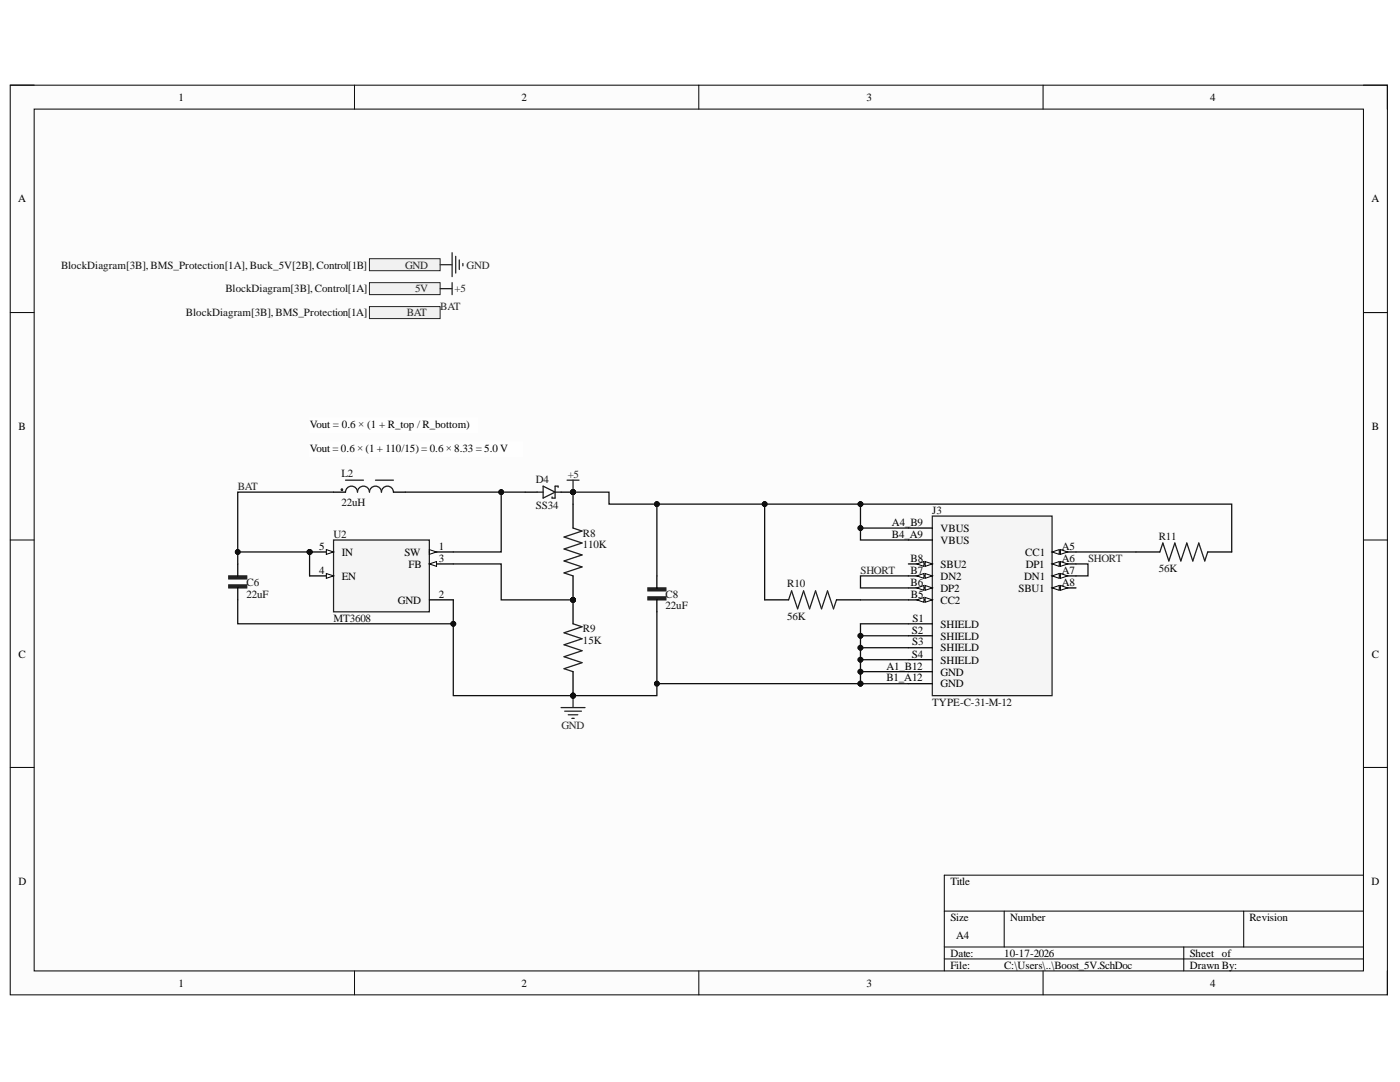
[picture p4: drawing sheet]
<svg xmlns="http://www.w3.org/2000/svg" width="279mm" height="216mm" viewBox="0 0 279 216" stroke-linecap="round" stroke-linejoin="round" font-family="sans-serif">
<defs><g id="words">
<g font-size="2.2">
<text x="35.6" y="20.1">1</text>
<text x="104.1" y="20.1">2</text>
<text x="172.9" y="20.1">3</text>
<text x="241.5" y="20.1">4</text>
<text x="3.6" y="40.4">A</text>
<text x="273.7" y="40.4">A</text>
<text x="3.7" y="85.8">B</text>
<text x="61.8" y="85.4">Vout = 0.6 × (1 + R_top / R_bottom)</text>
<text x="273.8" y="85.8">B</text>
<text x="61.8" y="90.1">Vout = 0.6 × (1 + 110/15) = 0.6 × 8.33 = 5.0 V</text>
<text x="178" y="105">A4_B9</text>
<text x="178" y="107.3">B4_A9</text>
<text x="187.7" y="106.1">VBUS</text>
<text x="63.7" y="109.7">5</text>
<text x="68.2" y="110.9">IN</text>
<text x="80.8" y="110.9">SW</text>
<text x="81.5" y="113.3">FB</text>
<text x="87.6" y="109.7">1</text>
<text x="87.6" y="112.1">3</text>
<text x="181.7" y="112.1">B8</text>
<text x="187.7" y="108.5">VBUS</text>
<text x="187.7" y="113.3">SBU2</text>
<text x="204.6" y="110.9">CC1</text>
<text x="204.7" y="113.3">DP1</text>
<text x="211.9" y="109.7">A5</text>
<text x="211.9" y="112.1">A6</text>
<text x="63.7" y="114.5">4</text>
<text x="68.2" y="115.7">EN</text>
<text x="87.6" y="119.2">2</text>
<text x="181.7" y="114.5">B7</text>
<text x="181.7" y="116.9">B6</text>
<text x="181.8" y="119.2">B5</text>
<text x="187.7" y="115.7">DN2</text>
<text x="187.7" y="118.1">DP2</text>
<text x="203.3" y="118.1">SBU1</text>
<text x="204.4" y="115.7">DN1</text>
<text x="211.9" y="114.5">A7</text>
<text x="211.9" y="116.9">A8</text>
<text x="79.4" y="120.4">GND</text>
<text x="182.1" y="124.1">S1</text>
<text x="187.7" y="120.4">CC2</text>
<text x="187.7" y="125.2">SHIELD</text>
<text x="3.7" y="131.2">C</text>
<text x="182" y="126.4">S2</text>
<text x="182" y="131.2">S4</text>
<text x="182" y="128.8">S3</text>
<text x="187.7" y="127.6">SHIELD</text>
<text x="187.7" y="130">SHIELD</text>
<text x="273.8" y="131.2">C</text>
<text x="176.9" y="133.6">A1_B12</text>
<text x="176.9" y="136">B1_A12</text>
<text x="187.7" y="132.4">SHIELD</text>
<text x="187.7" y="134.8">GND</text>
<text x="187.7" y="137.2">GND</text>
<text x="3.7" y="176.6">D</text>
<text x="189.7" y="176.6">Title</text>
<text x="273.7" y="176.6">D</text>
<text x="189.7" y="183.7">Size</text>
<text x="201.6" y="183.7">Number</text>
<text x="249.4" y="183.7">Revision</text>
<text x="189.7" y="190.9">Date:</text>
<text x="190.8" y="187.4">A4</text>
<text x="200.4" y="190.9">10-17-2026</text>
<text x="237.4" y="190.9">Sheet of</text>
<text x="35.6" y="196.9">1</text>
<text x="104.1" y="196.9">2</text>
<text x="172.9" y="196.9">3</text>
<text x="189.7" y="193.3">File:</text>
<text x="200.4" y="193.3">C:\Users\..\Boost_5V.SchDoc</text>
<text x="237.4" y="193.3">Drawn By:</text>
<text x="241.5" y="196.9">4</text>
</g>
<g font-size="2.2" fill="#0e0e0e">
<text x="12.2" y="53.6">BlockDiagram[3B], BMS_Protection[1A], Buck_5V[2B], Control[1B]</text>
<text x="45" y="58.3">BlockDiagram[3B], Control[1A]</text>
<text x="37.1" y="63.1">BlockDiagram[3B], BMS_Protection[1A]</text>
<text x="68.2" y="95.2">L2</text>
<text x="68.2" y="100.9">22uH</text>
<text x="107" y="96.3">D4</text>
<text x="107" y="101.6">SS34</text>
<text x="66.5" y="107.3">U2</text>
<text x="116.3" y="107.1">R8</text>
<text x="186" y="102.5">J3</text>
<text x="231.3" y="107.7">R11</text>
<text x="116.3" y="109.4">110K</text>
<text x="49.2" y="116.9">C6</text>
<text x="49.2" y="119.2">22uF</text>
<text x="132.8" y="119.2">C8</text>
<text x="157.1" y="117.2">R10</text>
<text x="231.3" y="114.1">56K</text>
<text x="66.5" y="124.1">MT3608</text>
<text x="132.8" y="121.6">22uF</text>
<text x="157.1" y="123.6">56K</text>
<text x="116.3" y="126.2">R9</text>
<text x="116.3" y="128.5">15K</text>
<text x="186" y="140.8">TYPE-C-31-M-12</text>
</g>
<g font-size="2.2" fill="#262626">
<text x="80.8" y="53.6">GND</text>
<text x="93.1" y="53.6">GND</text>
<text x="82.9" y="58.3">5V</text>
<text x="90.7" y="58.3">+5</text>
<text x="81.2" y="63.1">BAT</text>
<text x="87.9" y="62">BAT</text>
<text x="113.3" y="95.4">+5</text>
<text x="47.4" y="97.8">BAT</text>
<text x="217.1" y="112.1">SHORT</text>
<text x="171.7" y="114.5">SHORT</text>
<text x="112" y="145.5">GND</text>
</g>
</g></defs>
<path d="M2 17h274.9v181.5h-274.9z" fill-rule="evenodd" fill="#fcfcfc"/>
<path d="M2 17h274.9v181.5h-274.9z" fill="none" stroke="#000" stroke-width=".2"/>
<path d="M6.8 21.8h265.3v171.9h-265.3z" fill-rule="evenodd" fill="#fcfcfc"/>
<g fill="none" stroke="#000" stroke-width=".2">
<path d="M2 17h4.8M70.7 17v4.8M139.5 17v4.8M208.2 17v4.8M272.1 17h4.8v4.8M6.8 21.8h265.3v171.9h-265.3zM2 62.4h4.8M272.1 62.4h4.8M2 107.8h4.8M272.1 107.8h4.8M2 153.1h4.8M272.1 153.1h4.8"/>
<path d="M272.1 174.6h-83.6v19.1M70.8 193.7v4.8M139.5 193.7v4.8M188.5 181.8h83.6M188.5 189h83.6M188.5 191.4h83.6M200.4 181.8v7.2M208.2 193.7v4.8M236.3 189v4.7M248.2 181.8v7.2M276.9 193.7v4.8"/>
</g>
<path d="M61.8 83.4h33.5v2.9h-33.5z" fill-rule="evenodd" fill="#fefefe"/>
<path d="M61.8 83.4h33.5v2.9h-33.5z" fill="none" stroke="#fefefe" stroke-width=".2"/>
<path d="M61.8 88.2h42.6v2.8h-42.6z" fill-rule="evenodd" fill="#fefefe"/>
<path d="M61.8 88.2h42.6v2.8h-42.6z" fill="none" stroke="#fefefe" stroke-width=".2"/>
<circle cx="61.8" cy="110.1" r=".48" fill="#0e0e0e"/>
<circle cx="61.8" cy="110.1" r=".48" fill="none" stroke="#0e0e0e" stroke-width=".2"/>
<path d="M66.6 107.8h19.1v14.3h-19.1z" fill-rule="evenodd" fill="#f5f5f5"/>
<path d="M66.6 107.8h19.1v14.3h-19.1z" fill="none" stroke="#262626" stroke-width=".25"/>
<path d="M61.8 110.1h4.8" fill="none" stroke="#000" stroke-width=".25"/>
<path d="M65.1 109.7l1.5 .4-1.5 .5z" fill="#fbfbfb"/>
<path d="M65.1 109.7l1.5 .4-1.5 .5z" fill="none" stroke="#000" stroke-width=".2"/>
<circle cx="61.8" cy="110.1" r=".48" fill="#0e0e0e"/>
<circle cx="61.8" cy="110.1" r=".48" fill="none" stroke="#0e0e0e" stroke-width=".2"/>
<path d="M61.8 114.9h4.8" fill="none" stroke="#000" stroke-width=".25"/>
<path d="M65.1 114.4l1.5 .5-1.5 .5z" fill="#fbfbfb"/>
<path d="M65.1 114.4l1.5 .5-1.5 .5z" fill="none" stroke="#000" stroke-width=".2"/>
<path d="M85.7 110.1h4.8" fill="none" stroke="#000" stroke-width=".25"/>
<path d="M85.7 109.7l1.4 .4-1.4 .5z" fill="#fbfbfb"/>
<path d="M85.7 109.7l1.4 .4-1.4 .5z" fill="none" stroke="#000" stroke-width=".2"/>
<path d="M85.7 112.5h4.8" fill="none" stroke="#000" stroke-width=".25"/>
<path d="M85.7 112.5l1.4-.4v.9z" fill="#fbfbfb"/>
<path d="M85.7 112.5l1.4-.4v.9z" fill="none" stroke="#000" stroke-width=".2"/>
<path d="M85.7 119.7h4.8" fill="none" stroke="#000" stroke-width=".25"/>
<path d="M45.7 116.7h3.5v.6h-3.5z" fill-rule="evenodd" fill="#1c1c1c"/>
<path d="M45.7 116.7h3.5v.6h-3.5z" fill="none" stroke="#1c1c1c" stroke-width=".25"/>
<path d="M45.7 114.9h3.5v.6h-3.5z" fill-rule="evenodd" fill="#1c1c1c"/>
<g fill="none" stroke="#1c1c1c" stroke-width=".25">
<path d="M69 98.2a1.19 1.19 0 0 1 1.1-1.2 1.19 1.19 0 0 1 1.2 1.2 1.19 1.19 0 0 1 1.2-1.2 1.19 1.19 0 0 1 1.2 1.2 1.2 1.2 0 0 1 1.2-1.2 1.2 1.2 0 0 1 1.2 1.2 1.19 1.19 0 0 1 1.2-1.2 1.19 1.19 0 0 1 1.2 1.2M69 95.8h3.5M74.9 95.8h3.6M45.7 114.9h3.5v.6h-3.5z"/>
<circle cx="68.2" cy="97.7" r=".12"/>
</g>
<path d="M66.6 98.2h2.4M78.5 98.2h2.4M47.4 112.5v2.4M47.4 117.3v2.4" fill="none" stroke="#000" stroke-width=".25"/>
<circle cx="114.4" cy="98.2" r=".48" fill="#0e0e0e"/>
<circle cx="114.4" cy="98.2" r=".48" fill="none" stroke="#0e0e0e" stroke-width=".2"/>
<path d="M107.2 98.2h1.2M108.4 97l2.4 1.2-2.4 1.2zM110.8 98.2h1.2M111.4 97.2v-.2h-.6v2.4h-.6v-.2" fill="none" stroke="#1c1c1c" stroke-width=".25"/>
<path d="M104.8 98.2h2.4M112 98.2h2.4" fill="none" stroke="#000" stroke-width=".25"/>
<circle cx="114.4" cy="98.2" r=".48" fill="#0e0e0e"/>
<circle cx="114.4" cy="98.2" r=".48" fill="none" stroke="#0e0e0e" stroke-width=".2"/>
<circle cx="114.4" cy="119.7" r=".48" fill="#0e0e0e"/>
<circle cx="114.4" cy="119.7" r=".48" fill="none" stroke="#0e0e0e" stroke-width=".2"/>
<path d="M114.4 105.4l1.8 .6-3.6 1.2 3.6 1.2-3.6 1.1 3.6 1.2-3.6 1.2 3.6 1.2-3.6 1.2 1.8 .6" fill="none" stroke="#1c1c1c" stroke-width=".25"/>
<path d="M114.4 114.9v4.8" fill="none" stroke="#000" stroke-width=".25"/>
<circle cx="114.4" cy="119.7" r=".48" fill="#0e0e0e"/>
<circle cx="114.4" cy="119.7" r=".48" fill="none" stroke="#0e0e0e" stroke-width=".2"/>
<path d="M114.4 100.6v4.8" fill="none" stroke="#000" stroke-width=".25"/>
<circle cx="114.4" cy="119.7" r=".48" fill="#0e0e0e"/>
<circle cx="114.4" cy="119.7" r=".48" fill="none" stroke="#0e0e0e" stroke-width=".2"/>
<circle cx="114.4" cy="138.8" r=".48" fill="#0e0e0e"/>
<circle cx="114.4" cy="138.8" r=".48" fill="none" stroke="#0e0e0e" stroke-width=".2"/>
<path d="M114.4 124.5l1.8 .6-3.6 1.2 3.6 1.2-3.6 1.2 3.6 1.1-3.6 1.2 3.6 1.2-3.6 1.2 1.8 .6" fill="none" stroke="#1c1c1c" stroke-width=".25"/>
<path d="M114.4 119.7v4.8" fill="none" stroke="#000" stroke-width=".25"/>
<circle cx="114.4" cy="119.7" r=".48" fill="#0e0e0e"/>
<circle cx="114.4" cy="119.7" r=".48" fill="none" stroke="#0e0e0e" stroke-width=".2"/>
<path d="M114.4 134v4.8" fill="none" stroke="#000" stroke-width=".25"/>
<circle cx="114.4" cy="138.8" r=".48" fill="#0e0e0e"/>
<circle cx="114.4" cy="138.8" r=".48" fill="none" stroke="#0e0e0e" stroke-width=".2"/>
<path d="M113.2 95.8h2.4M114.4 95.8v2.4" fill="none" stroke="#262626" stroke-width=".25"/>
<circle cx="114.4" cy="98.2" r=".48" fill="#0e0e0e"/>
<circle cx="114.4" cy="98.2" r=".48" fill="none" stroke="#0e0e0e" stroke-width=".2"/>
<path d="M73.7 56.4h14.1v2.4h-14.1z" fill-rule="evenodd" fill="#f0f0f0"/>
<path d="M73.7 56.4h14.1v2.4h-14.1z" fill="none" stroke="#262626" stroke-width=".2"/>
<path d="M87.8 57.6h2.4M90.2 56.4v2.4" fill="none" stroke="#262626" stroke-width=".25"/>
<path d="M129.3 119.1h3.6v.6h-3.6z" fill-rule="evenodd" fill="#1c1c1c"/>
<path d="M129.3 119.1h3.6v.6h-3.6z" fill="none" stroke="#1c1c1c" stroke-width=".25"/>
<path d="M129.3 117.3h3.6v.6h-3.6z" fill-rule="evenodd" fill="#1c1c1c"/>
<path d="M129.3 117.3h3.6v.6h-3.6z" fill="none" stroke="#1c1c1c" stroke-width=".25"/>
<path d="M131.1 114.9v2.4M131.1 119.7v2.4" fill="none" stroke="#000" stroke-width=".25"/>
<path d="M186.1 103h23.9v35.8h-23.9z" fill-rule="evenodd" fill="#f5f5f5"/>
<path d="M186.1 103h23.9v35.8h-23.9z" fill="none" stroke="#262626" stroke-width=".25"/>
<path d="M210 110.1h4.7" fill="none" stroke="#000" stroke-width=".25"/>
<path d="M210 110.1l1.4-.4v.9z" fill="#fbfbfb"/>
<path d="M210 110.1l1.4-.4v.9z" fill="none" stroke="#000" stroke-width=".2"/>
<path d="M211.6 109.7l1.5 .4-1.5 .5z" fill="#fbfbfb"/>
<path d="M211.6 109.7l1.5 .4-1.5 .5z" fill="none" stroke="#000" stroke-width=".2"/>
<path d="M210 112.5h4.7" fill="none" stroke="#000" stroke-width=".25"/>
<path d="M210 112.5l1.4-.4v.9z" fill="#fbfbfb"/>
<path d="M210 112.5l1.4-.4v.9z" fill="none" stroke="#000" stroke-width=".2"/>
<path d="M211.6 112.1l1.5 .4-1.5 .5z" fill="#fbfbfb"/>
<path d="M211.6 112.1l1.5 .4-1.5 .5z" fill="none" stroke="#000" stroke-width=".2"/>
<path d="M210 114.9h4.7" fill="none" stroke="#000" stroke-width=".25"/>
<path d="M210 114.9l1.4-.5v1z" fill="#fbfbfb"/>
<path d="M210 114.9l1.4-.5v1z" fill="none" stroke="#000" stroke-width=".2"/>
<path d="M211.6 114.4l1.5 .5-1.5 .5z" fill="#fbfbfb"/>
<path d="M211.6 114.4l1.5 .5-1.5 .5z" fill="none" stroke="#000" stroke-width=".2"/>
<path d="M210 117.3h4.7" fill="none" stroke="#000" stroke-width=".25"/>
<path d="M210 117.3l1.4-.5v1z" fill="#fbfbfb"/>
<path d="M210 117.3l1.4-.5v1z" fill="none" stroke="#000" stroke-width=".2"/>
<path d="M211.6 116.8l1.5 .5-1.5 .5z" fill="#fbfbfb"/>
<path d="M211.6 116.8l1.5 .5-1.5 .5z" fill="none" stroke="#000" stroke-width=".2"/>
<path d="M181.3 105.4h4.8M181.3 107.8h4.8M181.3 112.5h4.8" fill="none" stroke="#000" stroke-width=".25"/>
<path d="M184.6 112.1l1.5 .4-1.5 .5z" fill="#fbfbfb"/>
<path d="M184.6 112.1l1.5 .4-1.5 .5z" fill="none" stroke="#000" stroke-width=".2"/>
<path d="M183 112.5l1.4-.4v.9z" fill="#fbfbfb"/>
<path d="M183 112.5l1.4-.4v.9z" fill="none" stroke="#000" stroke-width=".2"/>
<path d="M181.3 114.9h4.8" fill="none" stroke="#000" stroke-width=".25"/>
<path d="M184.6 114.4l1.5 .5-1.5 .5z" fill="#fbfbfb"/>
<path d="M184.6 114.4l1.5 .5-1.5 .5z" fill="none" stroke="#000" stroke-width=".2"/>
<path d="M183 114.9l1.4-.5v1z" fill="#fbfbfb"/>
<path d="M183 114.9l1.4-.5v1z" fill="none" stroke="#000" stroke-width=".2"/>
<path d="M181.3 117.3h4.8" fill="none" stroke="#000" stroke-width=".25"/>
<path d="M184.6 116.8l1.5 .5-1.5 .5z" fill="#fbfbfb"/>
<path d="M184.6 116.8l1.5 .5-1.5 .5z" fill="none" stroke="#000" stroke-width=".2"/>
<path d="M183 117.3l1.4-.5v1z" fill="#fbfbfb"/>
<path d="M183 117.3l1.4-.5v1z" fill="none" stroke="#000" stroke-width=".2"/>
<path d="M181.3 119.7h4.8" fill="none" stroke="#000" stroke-width=".25"/>
<path d="M184.6 119.2l1.5 .5-1.5 .5z" fill="#fbfbfb"/>
<path d="M184.6 119.2l1.5 .5-1.5 .5z" fill="none" stroke="#000" stroke-width=".2"/>
<path d="M183 119.7l1.4-.5v1z" fill="#fbfbfb"/>
<path d="M183 119.7l1.4-.5v1z" fill="none" stroke="#000" stroke-width=".2"/>
<path d="M181.3 124.5h4.8M181.3 126.9h4.8M181.3 129.2h4.8M181.3 131.6h4.8M181.3 134h4.8M181.3 136.4h4.8" fill="none" stroke="#000" stroke-width=".25"/>
<path d="M114.4 138.8v2.4M112 141.2h4.8M112.7 141.9h3.3M113.4 142.6h1.9M114.1 143.3h.5" fill="none" stroke="#262626" stroke-width=".25"/>
<circle cx="114.4" cy="138.8" r=".48" fill="#0e0e0e"/>
<circle cx="114.4" cy="138.8" r=".48" fill="none" stroke="#0e0e0e" stroke-width=".2"/>
<path d="M157.4 119.7l.6-1.8 1.2 3.6 1.2-3.6 1.2 3.6 1.2-3.6 1.2 3.6 1.1-3.6 1.2 3.6 .6-1.8M231.5 110.1l.6-1.7 1.2 3.5 1.2-3.5 1.2 3.5 1.2-3.5 1.1 3.5 1.2-3.5 1.2 3.5 .6-1.8" fill="none" stroke="#1c1c1c" stroke-width=".25"/>
<path d="M152.6 119.7h4.8M166.9 119.7h4.8M226.7 110.1h4.8M241 110.1h4.8" fill="none" stroke="#000" stroke-width=".25"/>
<path d="M73.7 51.6h14.1v2.4h-14.1z" fill-rule="evenodd" fill="#f0f0f0"/>
<path d="M73.7 51.6h14.1v2.4h-14.1z" fill="none" stroke="#262626" stroke-width=".2"/>
<path d="M87.8 52.8h2.4M90.2 50.4v4.8M90.9 51.1v3.4M91.7 51.9v1.9M92.4 52.6v.5" fill="none" stroke="#262626" stroke-width=".25"/>
<path d="M73.7 61.2h14.1v2.4h-14.1z" fill-rule="evenodd" fill="#f0f0f0"/>
<path d="M73.7 61.2h14.1v2.4h-14.1z" fill="none" stroke="#262626" stroke-width=".2"/>
<path d="M100 98.2v11.9h-9.5" fill="none" stroke="#0e0e0e" stroke-width=".25"/>
<circle cx="100" cy="98.2" r=".48" fill="#0e0e0e"/>
<circle cx="100" cy="98.2" r=".48" fill="none" stroke="#0e0e0e" stroke-width=".2"/>
<path d="M80.9 98.2h23.9" fill="none" stroke="#0e0e0e" stroke-width=".25"/>
<circle cx="100" cy="98.2" r=".48" fill="#0e0e0e"/>
<circle cx="100" cy="98.2" r=".48" fill="none" stroke="#0e0e0e" stroke-width=".2"/>
<path d="M90.5 112.5h9.5v7.2h14.4" fill="none" stroke="#0e0e0e" stroke-width=".25"/>
<circle cx="114.4" cy="119.7" r=".48" fill="#0e0e0e"/>
<circle cx="114.4" cy="119.7" r=".48" fill="none" stroke="#0e0e0e" stroke-width=".2"/>
<path d="M47.4 110.1h14.4" fill="none" stroke="#0e0e0e" stroke-width=".25"/>
<circle cx="47.4" cy="110.1" r=".48" fill="#0e0e0e"/>
<circle cx="47.4" cy="110.1" r=".48" fill="none" stroke="#0e0e0e" stroke-width=".2"/>
<circle cx="61.8" cy="110.1" r=".48" fill="#0e0e0e"/>
<circle cx="61.8" cy="110.1" r=".48" fill="none" stroke="#0e0e0e" stroke-width=".2"/>
<path d="M61.8 110.1v4.8" fill="none" stroke="#0e0e0e" stroke-width=".25"/>
<circle cx="61.8" cy="110.1" r=".48" fill="#0e0e0e"/>
<circle cx="61.8" cy="110.1" r=".48" fill="none" stroke="#0e0e0e" stroke-width=".2"/>
<path d="M114.4 98.2v2.4" fill="none" stroke="#0e0e0e" stroke-width=".25"/>
<circle cx="114.4" cy="98.2" r=".48" fill="#0e0e0e"/>
<circle cx="114.4" cy="98.2" r=".48" fill="none" stroke="#0e0e0e" stroke-width=".2"/>
<path d="M47.4 119.7v4.8h43.1v-4.8" fill="none" stroke="#0e0e0e" stroke-width=".25"/>
<circle cx="90.5" cy="124.5" r=".48" fill="#0e0e0e"/>
<circle cx="90.5" cy="124.5" r=".48" fill="none" stroke="#0e0e0e" stroke-width=".2"/>
<path d="M90.5 124.5v14.3h23.9" fill="none" stroke="#0e0e0e" stroke-width=".25"/>
<circle cx="90.5" cy="124.5" r=".48" fill="#0e0e0e"/>
<circle cx="90.5" cy="124.5" r=".48" fill="none" stroke="#0e0e0e" stroke-width=".2"/>
<circle cx="114.4" cy="138.8" r=".48" fill="#0e0e0e"/>
<circle cx="114.4" cy="138.8" r=".48" fill="none" stroke="#0e0e0e" stroke-width=".2"/>
<path d="M131.1 122.1v16.7h-16.7" fill="none" stroke="#0e0e0e" stroke-width=".25"/>
<circle cx="114.4" cy="138.8" r=".48" fill="#0e0e0e"/>
<circle cx="114.4" cy="138.8" r=".48" fill="none" stroke="#0e0e0e" stroke-width=".2"/>
<circle cx="131.1" cy="136.4" r=".48" fill="#0e0e0e"/>
<circle cx="131.1" cy="136.4" r=".48" fill="none" stroke="#0e0e0e" stroke-width=".2"/>
<path d="M171.7 119.7h9.6M214.7 110.1h12M131.1 136.4h40.6" fill="none" stroke="#0e0e0e" stroke-width=".25"/>
<circle cx="171.7" cy="136.4" r=".48" fill="#0e0e0e"/>
<circle cx="171.7" cy="136.4" r=".48" fill="none" stroke="#0e0e0e" stroke-width=".2"/>
<circle cx="131.1" cy="136.4" r=".48" fill="#0e0e0e"/>
<circle cx="131.1" cy="136.4" r=".48" fill="none" stroke="#0e0e0e" stroke-width=".2"/>
<path d="M171.7 105.4h9.6" fill="none" stroke="#0e0e0e" stroke-width=".25"/>
<circle cx="171.7" cy="105.4" r=".48" fill="#0e0e0e"/>
<circle cx="171.7" cy="105.4" r=".48" fill="none" stroke="#0e0e0e" stroke-width=".2"/>
<path d="M171.7 100.6v7.2h9.6" fill="none" stroke="#0e0e0e" stroke-width=".25"/>
<circle cx="171.7" cy="100.6" r=".48" fill="#0e0e0e"/>
<circle cx="171.7" cy="100.6" r=".48" fill="none" stroke="#0e0e0e" stroke-width=".2"/>
<circle cx="171.7" cy="105.4" r=".48" fill="#0e0e0e"/>
<circle cx="171.7" cy="105.4" r=".48" fill="none" stroke="#0e0e0e" stroke-width=".2"/>
<path d="M131.1 100.6v14.3" fill="none" stroke="#0e0e0e" stroke-width=".25"/>
<circle cx="131.1" cy="100.6" r=".48" fill="#0e0e0e"/>
<circle cx="131.1" cy="100.6" r=".48" fill="none" stroke="#0e0e0e" stroke-width=".2"/>
<path d="M152.6 100.6v19.1" fill="none" stroke="#0e0e0e" stroke-width=".25"/>
<circle cx="152.6" cy="100.6" r=".48" fill="#0e0e0e"/>
<circle cx="152.6" cy="100.6" r=".48" fill="none" stroke="#0e0e0e" stroke-width=".2"/>
<path d="M171.7 126.9h9.6" fill="none" stroke="#0e0e0e" stroke-width=".25"/>
<circle cx="171.7" cy="126.9" r=".48" fill="#0e0e0e"/>
<circle cx="171.7" cy="126.9" r=".48" fill="none" stroke="#0e0e0e" stroke-width=".2"/>
<path d="M171.7 129.2h9.6" fill="none" stroke="#0e0e0e" stroke-width=".25"/>
<circle cx="171.7" cy="129.2" r=".48" fill="#0e0e0e"/>
<circle cx="171.7" cy="129.2" r=".48" fill="none" stroke="#0e0e0e" stroke-width=".2"/>
<path d="M171.7 131.6h9.6" fill="none" stroke="#0e0e0e" stroke-width=".25"/>
<circle cx="171.7" cy="131.6" r=".48" fill="#0e0e0e"/>
<circle cx="171.7" cy="131.6" r=".48" fill="none" stroke="#0e0e0e" stroke-width=".2"/>
<path d="M171.7 134h9.6" fill="none" stroke="#0e0e0e" stroke-width=".25"/>
<circle cx="171.7" cy="134" r=".48" fill="#0e0e0e"/>
<circle cx="171.7" cy="134" r=".48" fill="none" stroke="#0e0e0e" stroke-width=".2"/>
<path d="M171.7 136.4h9.6" fill="none" stroke="#0e0e0e" stroke-width=".25"/>
<circle cx="171.7" cy="136.4" r=".48" fill="#0e0e0e"/>
<circle cx="171.7" cy="136.4" r=".48" fill="none" stroke="#0e0e0e" stroke-width=".2"/>
<path d="M181.3 124.5h-9.6v11.9" fill="none" stroke="#0e0e0e" stroke-width=".25"/>
<circle cx="171.7" cy="136.4" r=".48" fill="#0e0e0e"/>
<circle cx="171.7" cy="136.4" r=".48" fill="none" stroke="#0e0e0e" stroke-width=".2"/>
<circle cx="171.7" cy="134" r=".48" fill="#0e0e0e"/>
<circle cx="171.7" cy="134" r=".48" fill="none" stroke="#0e0e0e" stroke-width=".2"/>
<circle cx="171.7" cy="131.6" r=".48" fill="#0e0e0e"/>
<circle cx="171.7" cy="131.6" r=".48" fill="none" stroke="#0e0e0e" stroke-width=".2"/>
<circle cx="171.7" cy="129.2" r=".48" fill="#0e0e0e"/>
<circle cx="171.7" cy="129.2" r=".48" fill="none" stroke="#0e0e0e" stroke-width=".2"/>
<circle cx="171.7" cy="126.9" r=".48" fill="#0e0e0e"/>
<circle cx="171.7" cy="126.9" r=".48" fill="none" stroke="#0e0e0e" stroke-width=".2"/>
<path d="M114.4 98.2h7.1v2.4h124.3v9.5M181.3 114.9h-9.6v2.4h9.6M214.7 112.5h2.4v2.4h-2.4" fill="none" stroke="#0e0e0e" stroke-width=".25"/>
<circle cx="171.7" cy="100.6" r=".48" fill="#0e0e0e"/>
<circle cx="171.7" cy="100.6" r=".48" fill="none" stroke="#0e0e0e" stroke-width=".2"/>
<circle cx="152.6" cy="100.6" r=".48" fill="#0e0e0e"/>
<circle cx="152.6" cy="100.6" r=".48" fill="none" stroke="#0e0e0e" stroke-width=".2"/>
<circle cx="131.1" cy="100.6" r=".48" fill="#0e0e0e"/>
<circle cx="131.1" cy="100.6" r=".48" fill="none" stroke="#0e0e0e" stroke-width=".2"/>
<circle cx="114.4" cy="98.2" r=".48" fill="#0e0e0e"/>
<circle cx="114.4" cy="98.2" r=".48" fill="none" stroke="#0e0e0e" stroke-width=".2"/>
<path d="M66.6 98.2h-19.2v14.3" fill="none" stroke="#0e0e0e" stroke-width=".25"/>
<circle cx="47.4" cy="110.1" r=".48" fill="#0e0e0e"/>
<circle cx="47.4" cy="110.1" r=".48" fill="none" stroke="#0e0e0e" stroke-width=".2"/>
<use href="#words"/>
</svg>
